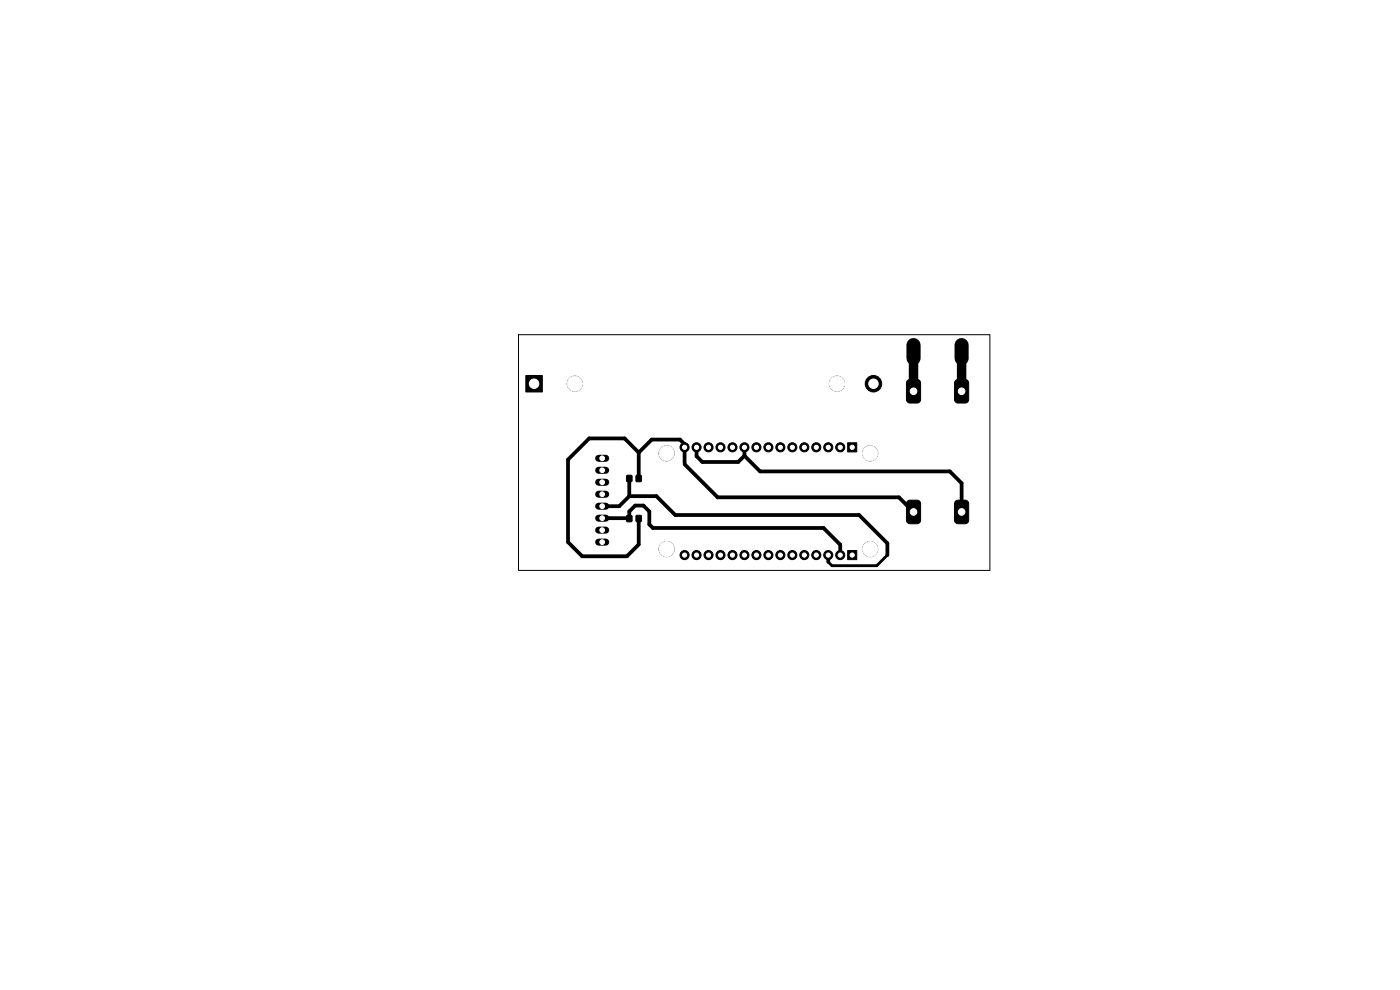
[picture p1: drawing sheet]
<svg xmlns="http://www.w3.org/2000/svg" width="297mm" height="210mm" viewBox="0 0 297 210" stroke-linecap="round" stroke-linejoin="round" font-family="sans-serif">
<path d="M110 71h100v50h-100z" fill="none" stroke="#000" stroke-width=".21"/>
<g fill="#000" stroke="#000" stroke-width=".21">
<path d="M111.5 79.7h3.6v3.4h-3.6zM179.8 93.9h2v2h-2zM192.5 80.8l.4-.3h1.7l.4 .2 .2 .2 .1 3.8-.2 .5-.2 .2-2 .1-.5-.4-.1-3.8zM202.7 80.8l.4-.3h1.6l.5 .2 .2 .2 .1 3.8-.2 .5-.2 .2-2 .1-.5-.4-.1-3.8zM133 109.4h1v1.2h-1zM133 100.9h1v1.2h-1zM135 109.4h1v1.2h-1zM135 100.9h1v1.2h-1zM179.8 116.8h2v1.9h-2zM192.5 106.4l.4-.3h1.7l.4 .2 .2 .2 .1 3.9-.2 .4-.2 .2-2 .1-.5-.4-.1-3.9zM202.8 106.3l.5-.2h1.6l.5 .4 .1 3.9-.2 .4-.2 .2-2 .1-.5-.4-.1-3.9z"/>
<circle cx="113.3" cy="81.4" r="1"/>
<circle cx="121.9" cy="81.4" r="1.6"/>
<circle cx="127.7" cy="99.8" r=".5"/>
<circle cx="127.7" cy="97.2" r=".5"/>
<circle cx="141.4" cy="96.2" r="1.6"/>
<circle cx="145.2" cy="94.9" r=".97"/>
<circle cx="145.2" cy="94.9" r=".44"/>
<circle cx="147.8" cy="94.9" r=".97"/>
<circle cx="147.8" cy="94.9" r=".44"/>
<circle cx="150.3" cy="94.9" r=".97"/>
<circle cx="150.3" cy="94.9" r=".44"/>
<circle cx="152.8" cy="94.9" r=".97"/>
<circle cx="152.9" cy="94.9" r=".44"/>
<circle cx="155.4" cy="94.9" r=".97"/>
<circle cx="155.4" cy="94.9" r=".44"/>
<circle cx="157.9" cy="94.9" r=".97"/>
<circle cx="157.9" cy="94.9" r=".44"/>
<circle cx="160.5" cy="94.9" r=".97"/>
<circle cx="160.5" cy="94.9" r=".44"/>
<circle cx="163" cy="94.9" r=".97"/>
<circle cx="163" cy="94.9" r=".44"/>
<circle cx="165.5" cy="94.9" r=".97"/>
<circle cx="165.6" cy="94.9" r=".44"/>
<circle cx="168.1" cy="94.9" r=".97"/>
<circle cx="168.1" cy="94.9" r=".44"/>
<circle cx="170.6" cy="94.9" r=".97"/>
<circle cx="170.6" cy="94.9" r=".44"/>
<circle cx="173.2" cy="94.9" r=".97"/>
<circle cx="173.2" cy="94.9" r=".44"/>
<circle cx="175.7" cy="94.9" r=".97"/>
<circle cx="175.7" cy="94.9" r=".44"/>
<circle cx="177.6" cy="81.4" r="1.6"/>
<circle cx="178.2" cy="94.9" r=".97"/>
<circle cx="178.3" cy="94.9" r=".44"/>
<circle cx="180.8" cy="94.9" r=".44"/>
<circle cx="184.6" cy="96.2" r="1.6"/>
<circle cx="185.3" cy="81.4" r="1.75"/>
<circle cx="185.3" cy="81.4" r="1"/>
<circle cx="193.8" cy="83" r=".7"/>
<circle cx="204" cy="83" r=".7"/>
<circle cx="127.7" cy="102.3" r=".5"/>
<circle cx="127.7" cy="107.4" r=".5"/>
<circle cx="127.7" cy="112.5" r=".5"/>
<circle cx="127.7" cy="104.8" r=".5"/>
<circle cx="127.7" cy="115" r=".5"/>
<circle cx="127.7" cy="109.9" r=".5"/>
<circle cx="141.4" cy="116.5" r="1.6"/>
<circle cx="145.2" cy="117.7" r=".97"/>
<circle cx="145.2" cy="117.8" r=".44"/>
<circle cx="147.8" cy="117.7" r=".97"/>
<circle cx="147.8" cy="117.8" r=".44"/>
<circle cx="150.3" cy="117.7" r=".97"/>
<circle cx="150.3" cy="117.8" r=".44"/>
<circle cx="152.8" cy="117.7" r=".97"/>
<circle cx="152.9" cy="117.8" r=".44"/>
<circle cx="155.4" cy="117.7" r=".97"/>
<circle cx="155.4" cy="117.8" r=".44"/>
<circle cx="157.9" cy="117.7" r=".97"/>
<circle cx="157.9" cy="117.8" r=".44"/>
<circle cx="160.5" cy="117.7" r=".97"/>
<circle cx="160.5" cy="117.8" r=".44"/>
<circle cx="163" cy="117.7" r=".97"/>
<circle cx="163" cy="117.8" r=".44"/>
<circle cx="165.5" cy="117.7" r=".97"/>
<circle cx="165.6" cy="117.8" r=".44"/>
<circle cx="168.1" cy="117.7" r=".97"/>
<circle cx="168.1" cy="117.8" r=".44"/>
<circle cx="170.6" cy="117.7" r=".97"/>
<circle cx="170.6" cy="117.8" r=".44"/>
<circle cx="173.2" cy="117.7" r=".97"/>
<circle cx="173.2" cy="117.8" r=".44"/>
<circle cx="175.7" cy="117.7" r=".97"/>
<circle cx="175.7" cy="117.8" r=".44"/>
<circle cx="178.2" cy="117.7" r=".97"/>
<circle cx="178.3" cy="117.8" r=".44"/>
<circle cx="180.8" cy="117.8" r=".44"/>
<circle cx="184.6" cy="116.5" r="1.6"/>
<circle cx="193.8" cy="108.6" r=".7"/>
<circle cx="204" cy="108.6" r=".7"/>
</g>
<path d="M127 99.8h1.5M127 97.2h1.5M127 102.3h1.5M127 104.8h1.5M127 107.4h1.5M127 109.9h1.5M127 112.5h1.5M127 115h1.5" fill="none" stroke="#000" stroke-width="1.5"/>
<path d="M135.5 96l2.7-2.7h6l1 .9v4.1M135.5 96v5.5M135.5 96l-3-3h-7.5l-4.5 4.5v17.5l3 3h9.5l2.5-2.5v-5.5M145.2 98.5l7 7h38.5l3.1 3.1M147.8 94.9v1.9l1.2 1.2h7.6l1.3-1.3M157.9 96.7l3.4 3.3h40.2l2.5 2.5v6.1M157.9 94.9v1.8M127.8 109.9l5.7 .1v-1.5l1.3-1.3h1.7l1.3 1.3v2.7l.7 .8h36.2l3.6 3.6v2.2M133.5 105.2h5.7l4 4h39.1l6 6v2.6M133.5 101.5v3.7M133.5 105.2l-2.1 2.2h-3.6M175.7 117.8v1.4" fill="none" stroke="#000" stroke-width=".8"/>
<path d="M193.8 73.2v2.8M204 73.2v2.8" fill="none" stroke="#000" stroke-width="3"/>
<path d="M193.8 76v7M204 76v7" fill="none" stroke="#000" stroke-width="2"/>
<path d="M188.3 117.8l-2.3 2.2h-9.5l-.8-.8" fill="none" stroke="#000" stroke-width=".6"/>
<g fill="#fff" stroke="#fff" stroke-width=".21">
<circle cx="204" cy="108.6" r=".7"/>
<circle cx="193.8" cy="108.6" r=".7"/>
<circle cx="204" cy="83" r=".7"/>
<circle cx="193.8" cy="83" r=".7"/>
<circle cx="121.9" cy="81.4" r="1.6"/>
<circle cx="177.6" cy="81.4" r="1.6"/>
<circle cx="113.3" cy="81.4" r="1"/>
<circle cx="185.3" cy="81.4" r="1"/>
<circle cx="127.7" cy="102.3" r=".5"/>
<circle cx="127.7" cy="104.8" r=".5"/>
<circle cx="127.7" cy="107.4" r=".5"/>
<circle cx="127.7" cy="109.9" r=".5"/>
<circle cx="127.7" cy="112.5" r=".5"/>
<circle cx="127.7" cy="115" r=".5"/>
<circle cx="127.7" cy="99.8" r=".5"/>
<circle cx="127.7" cy="97.2" r=".5"/>
<circle cx="141.4" cy="96.2" r="1.6"/>
<circle cx="141.4" cy="116.5" r="1.6"/>
<circle cx="184.6" cy="116.5" r="1.6"/>
<circle cx="184.6" cy="96.2" r="1.6"/>
<circle cx="145.2" cy="117.8" r=".44"/>
<circle cx="147.8" cy="117.8" r=".44"/>
<circle cx="150.3" cy="117.8" r=".44"/>
<circle cx="152.9" cy="117.8" r=".44"/>
<circle cx="155.4" cy="117.8" r=".44"/>
<circle cx="157.9" cy="117.8" r=".44"/>
<circle cx="160.5" cy="117.8" r=".44"/>
<circle cx="163" cy="117.8" r=".44"/>
<circle cx="165.6" cy="117.8" r=".44"/>
<circle cx="168.1" cy="117.8" r=".44"/>
<circle cx="170.6" cy="117.8" r=".44"/>
<circle cx="173.2" cy="117.8" r=".44"/>
<circle cx="175.7" cy="117.8" r=".44"/>
<circle cx="178.3" cy="117.8" r=".44"/>
<circle cx="180.8" cy="117.8" r=".44"/>
<circle cx="145.2" cy="94.9" r=".44"/>
<circle cx="147.8" cy="94.9" r=".44"/>
<circle cx="150.3" cy="94.9" r=".44"/>
<circle cx="152.9" cy="94.9" r=".44"/>
<circle cx="155.4" cy="94.9" r=".44"/>
<circle cx="157.9" cy="94.9" r=".44"/>
<circle cx="160.5" cy="94.9" r=".44"/>
<circle cx="163" cy="94.9" r=".44"/>
<circle cx="165.6" cy="94.9" r=".44"/>
<circle cx="168.1" cy="94.9" r=".44"/>
<circle cx="170.6" cy="94.9" r=".44"/>
<circle cx="173.2" cy="94.9" r=".44"/>
<circle cx="175.7" cy="94.9" r=".44"/>
<circle cx="178.3" cy="94.9" r=".44"/>
<circle cx="180.8" cy="94.9" r=".44"/>
</g>
</svg>
